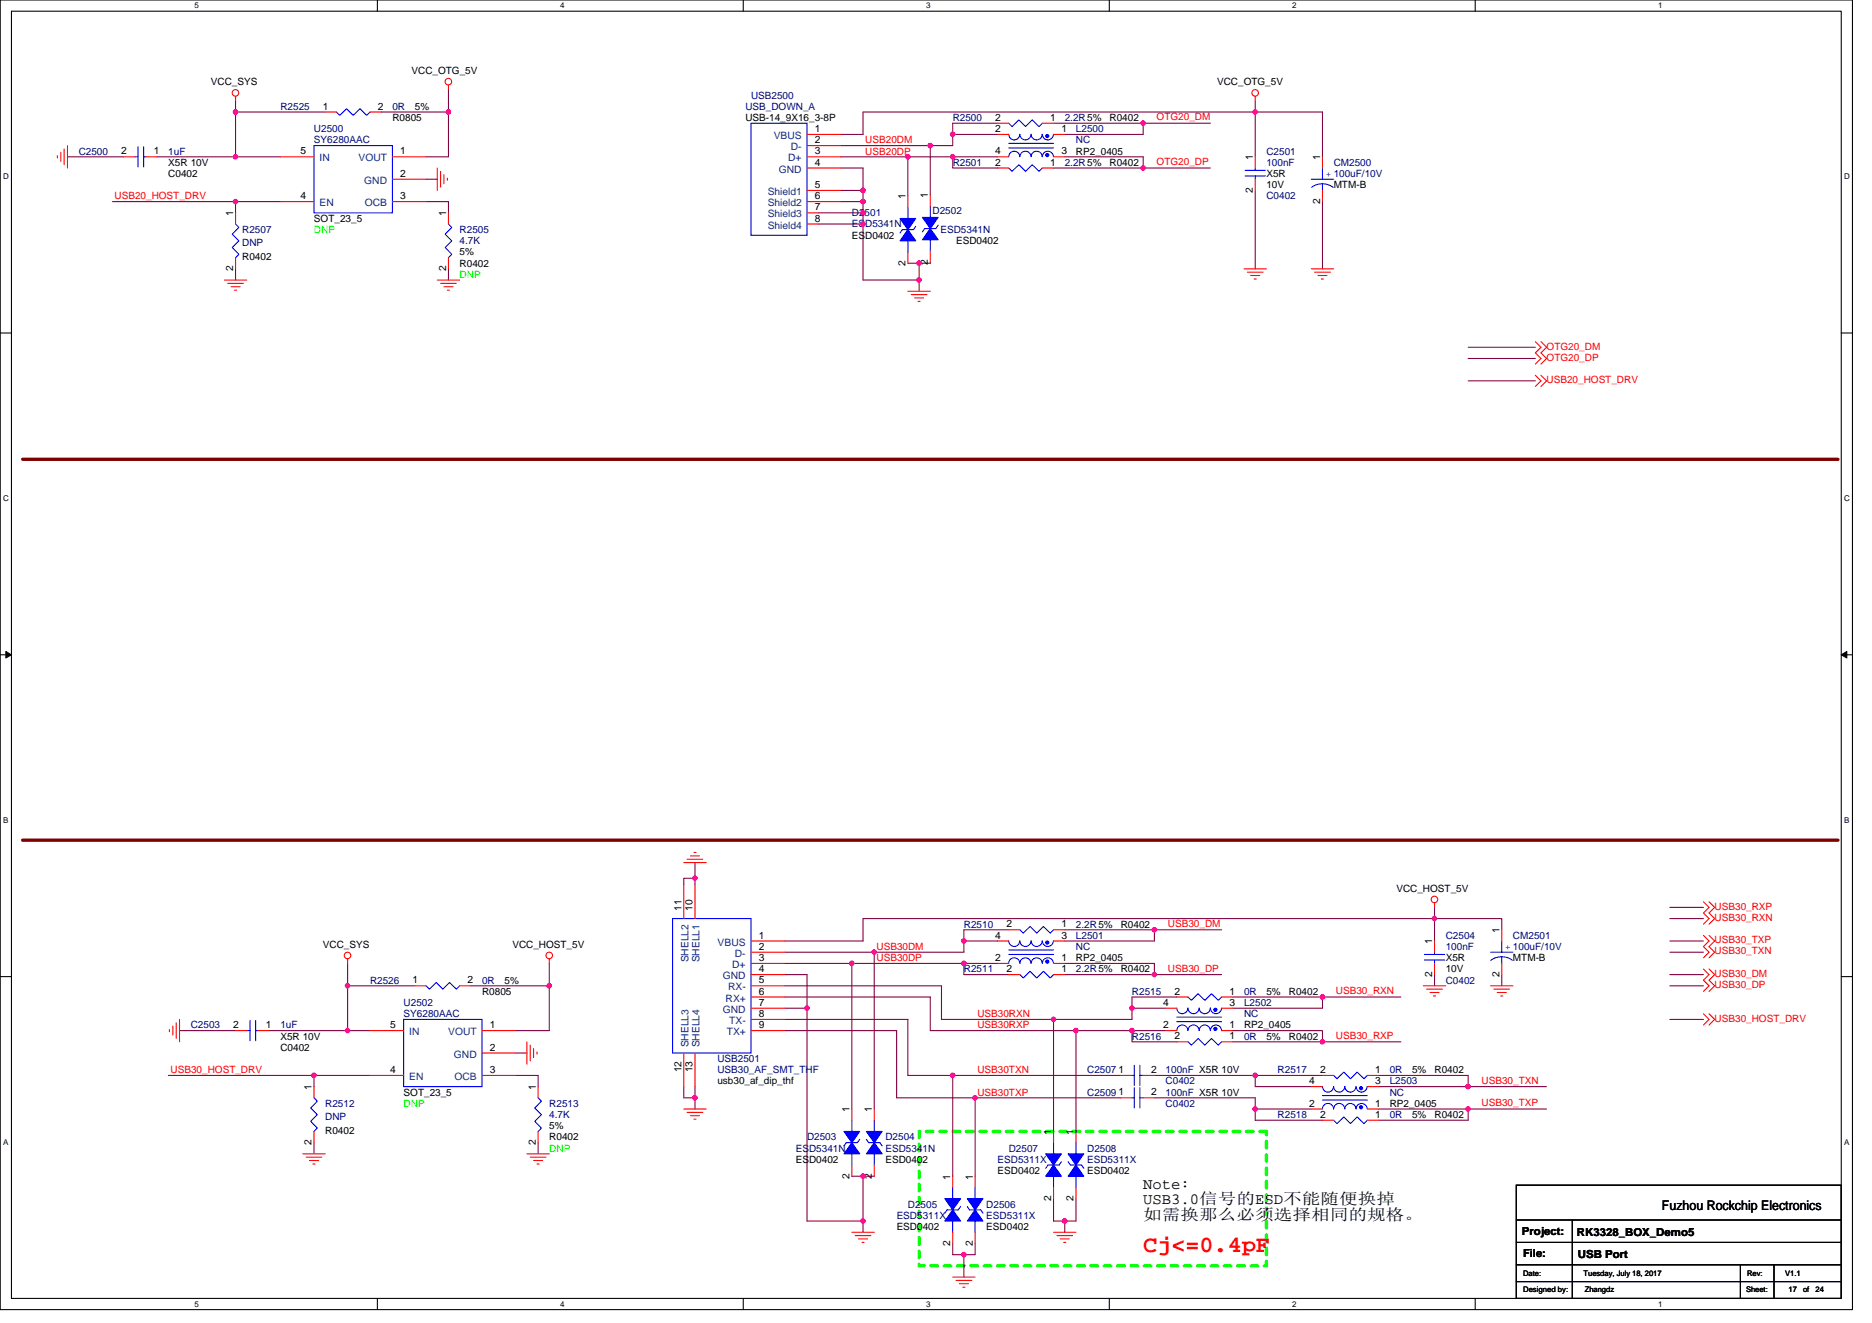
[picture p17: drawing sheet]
<svg xmlns="http://www.w3.org/2000/svg" width="297mm" height="210mm" viewBox="0 0 297 210" stroke-linecap="round" stroke-linejoin="round" font-family="sans-serif">
<defs><g id="words">
<text font-size="3.7" fill="#f00" x="181.4" y="198.7">Cj&lt;=0.4pF</text>
<g font-size="2.5">
<text x="181.4" y="188.7">Note:</text>
<text x="181.4" y="191.1">USB3.0信号的ESD不能随便换掉</text>
<text x="181.4" y="193.6">如需换那么必须选择相同的规格。</text>
</g>
<text font-size="2.1" x="263.7" y="192">Fuzhou Rockchip Electronics</text>
<g font-size="1.8">
<text x="241.5" y="196">Project:</text>
<text x="250.2" y="196.2">RK3328_BOX_Demo5</text>
<text x="241.7" y="199.5">File:</text>
<text x="250.4" y="199.7">USB Port</text>
</g>
<g font-size="1.6">
<text x="65.3" y="11.7">VCC_OTG_5V</text>
<text x="33.5" y="13.5">VCC_SYS</text>
<text x="51.2" y="17.4">1</text>
<text x="60" y="17.4">2</text>
<text x="65.8" y="17.4">5%</text>
<text x="193.1" y="13.5">VCC_OTG_5V</text>
<text x="62.3" y="19.2">R0805</text>
<text x="118.3" y="19.2">USB-14_9X16_3-8P</text>
<text x="129.3" y="22.7">2</text>
<text x="129.3" y="21">1</text>
<text x="157.9" y="21">2</text>
<text x="157.9" y="19.2">2</text>
<text x="166.6" y="19.2">1</text>
<text x="168.4" y="21">1</text>
<text x="176.1" y="19.2">R0402</text>
<text x="19.2" y="24.5">2</text>
<text x="24.4" y="24.5">1</text>
<text x="26.7" y="28.1">C0402</text>
<text x="26.7" y="26.3">X5R 10V</text>
<text x="47.7" y="24.5">5</text>
<text x="63.5" y="28.1">2</text>
<text x="63.5" y="24.5">1</text>
<text x="129.3" y="26.3">4</text>
<text x="129.3" y="24.5">3</text>
<text x="129.3" y="29.8">5</text>
<text x="157.9" y="26.3">2</text>
<text x="157.9" y="24.5">4</text>
<text x="166.6" y="26.3">1</text>
<text x="168.4" y="24.5">3</text>
<text x="170.7" y="24.5">RP2_0405</text>
<text x="176.1" y="26.3">R0402</text>
<text x="198.8" y="25.4" transform="rotate(-90 198.8 25.4)">1</text>
<text x="201" y="28.1">X5R</text>
<text x="201" y="29.9">10V</text>
<text x="209.5" y="25.4" transform="rotate(-90 209.5 25.4)">1</text>
<text x="211.6" y="29.9">MTM-B</text>
<text x="37" y="34.3" transform="rotate(-90 37 34.3)">1</text>
<text x="47.7" y="31.6">4</text>
<text x="49.8" y="35.2">SOT_23_5</text>
<text x="63.5" y="31.6">3</text>
<text x="70.8" y="34.3" transform="rotate(-90 70.8 34.3)">1</text>
<text x="129.3" y="31.6">6</text>
<text x="129.3" y="33.4">7</text>
<text x="129.3" y="35.2">8</text>
<text x="143.7" y="31.6" transform="rotate(-90 143.7 31.6)">1</text>
<text x="147.2" y="31.5" transform="rotate(-90 147.2 31.5)">1</text>
<text x="198.8" y="30.6" transform="rotate(-90 198.8 30.6)">2</text>
<text x="209.5" y="32.4" transform="rotate(-90 209.5 32.4)">2</text>
<text x="38.4" y="41.3">R0402</text>
<text x="72.9" y="40.5">5%</text>
<text x="135.2" y="37.9">ESD0402</text>
<text x="147.2" y="42" transform="rotate(-90 147.2 42)">2</text>
<text x="151.7" y="38.8">ESD0402</text>
<text x="37" y="43.1" transform="rotate(-90 37 43.1)">2</text>
<text x="70.8" y="43.1" transform="rotate(-90 70.8 43.1)">2</text>
<text x="72.9" y="42.3">R0402</text>
<text x="143.7" y="42.2" transform="rotate(-90 143.7 42.2)">2</text>
<text x="221.6" y="141.5">VCC_HOST_5V</text>
<text x="108.1" y="144.5" transform="rotate(-90 108.1 144.5)">11</text>
<text x="109.9" y="144.5" transform="rotate(-90 109.9 144.5)">10</text>
<text x="120.4" y="149">1</text>
<text x="157.9" y="149">4</text>
<text x="159.7" y="147.2">2</text>
<text x="168.4" y="149">3</text>
<text x="168.4" y="147.2">1</text>
<text x="177.8" y="147.2">R0402</text>
<text x="227.2" y="149.9" transform="rotate(-90 227.2 149.9)">1</text>
<text x="237.9" y="148.1" transform="rotate(-90 237.9 148.1)">1</text>
<text x="51.2" y="150.4">VCC_SYS</text>
<text x="81.3" y="150.4">VCC_HOST_5V</text>
<text x="120.4" y="150.7">2</text>
<text x="120.4" y="154.3">4</text>
<text x="120.4" y="152.5">3</text>
<text x="157.9" y="152.5">2</text>
<text x="159.7" y="154.3">2</text>
<text x="168.4" y="152.5">1</text>
<text x="168.4" y="154.3">1</text>
<text x="170.7" y="152.5">RP2_0405</text>
<text x="177.8" y="154.3">R0402</text>
<text x="227.2" y="155.1" transform="rotate(-90 227.2 155.1)">2</text>
<text x="229.4" y="152.5">X5R</text>
<text x="229.4" y="154.3">10V</text>
<text x="237.9" y="155.1" transform="rotate(-90 237.9 155.1)">2</text>
<text x="240.1" y="152.5">MTM-B</text>
<text x="65.5" y="156.1">1</text>
<text x="74.2" y="156.1">2</text>
<text x="76.5" y="157.9">R0805</text>
<text x="80" y="156.1">5%</text>
<text x="120.4" y="161.4">8</text>
<text x="120.4" y="159.6">7</text>
<text x="120.4" y="156.1">5</text>
<text x="120.4" y="157.9">6</text>
<text x="184.6" y="159.6">4</text>
<text x="186.4" y="157.9">2</text>
<text x="195.1" y="157.9">1</text>
<text x="195.1" y="159.6">3</text>
<text x="201" y="157.9">5%</text>
<text x="204.5" y="157.9">R0402</text>
<text x="37" y="163.2">2</text>
<text x="42.2" y="163.2">1</text>
<text x="44.5" y="166.8">C0402</text>
<text x="44.5" y="165">X5R 10V</text>
<text x="61.9" y="163.2">5</text>
<text x="77.7" y="166.8">2</text>
<text x="77.7" y="163.2">1</text>
<text x="120.4" y="163.2">9</text>
<text x="184.6" y="163.2">2</text>
<text x="186.4" y="165">2</text>
<text x="195.1" y="165">1</text>
<text x="195.1" y="163.2">1</text>
<text x="197.4" y="163.2">RP2_0405</text>
<text x="201" y="165">5%</text>
<text x="204.5" y="165">R0402</text>
<text x="49.4" y="173" transform="rotate(-90 49.4 173)">1</text>
<text x="61.9" y="170.3">4</text>
<text x="64" y="173.9">SOT_23_5</text>
<text x="77.7" y="170.3">3</text>
<text x="85" y="173" transform="rotate(-90 85 173)">1</text>
<text x="108.1" y="170.2" transform="rotate(-90 108.1 170.2)">12</text>
<text x="109.9" y="170.2" transform="rotate(-90 109.9 170.2)">13</text>
<text x="113.8" y="172.1">usb30_af_dip_thf</text>
<text x="177.5" y="170.3">1</text>
<text x="177.5" y="173.9">1</text>
<text x="182.6" y="170.3">2</text>
<text x="182.6" y="173.9">2</text>
<text x="207.7" y="172.1">4</text>
<text x="209.5" y="170.3">2</text>
<text x="218.2" y="170.3">1</text>
<text x="218.2" y="172.1">3</text>
<text x="224.1" y="170.3">5%</text>
<text x="227.6" y="170.3">R0402</text>
<text x="51.6" y="179.9">R0402</text>
<text x="87.2" y="179.2">5%</text>
<text x="134.8" y="176.6" transform="rotate(-90 134.8 176.6)">1</text>
<text x="138.3" y="176.6" transform="rotate(-90 138.3 176.6)">1</text>
<text x="207.7" y="175.6">2</text>
<text x="209.5" y="177.4">2</text>
<text x="218.2" y="177.4">1</text>
<text x="218.2" y="175.6">1</text>
<text x="220.5" y="175.7">RP2_0405</text>
<text x="224.1" y="177.4">5%</text>
<text x="227.6" y="177.4">R0402</text>
<text x="49.4" y="181.7" transform="rotate(-90 49.4 181.7)">2</text>
<text x="85" y="181.7" transform="rotate(-90 85 181.7)">2</text>
<text x="87.2" y="181">R0402</text>
<text x="126.3" y="184.6">ESD0402</text>
<text x="140.5" y="184.6">ESD0402</text>
<text x="166.8" y="180.1" transform="rotate(-90 166.8 180.1)">1</text>
<text x="170.3" y="180.1" transform="rotate(-90 170.3 180.1)">1</text>
<text x="134.8" y="187.1" transform="rotate(-90 134.8 187.1)">2</text>
<text x="138.3" y="187.1" transform="rotate(-90 138.3 187.1)">2</text>
<text x="150.8" y="187.2" transform="rotate(-90 150.8 187.2)">1</text>
<text x="154.3" y="187.2" transform="rotate(-90 154.3 187.2)">1</text>
<text x="158.3" y="186.3">ESD0402</text>
<text x="166.8" y="190.6" transform="rotate(-90 166.8 190.6)">2</text>
<text x="170.3" y="190.6" transform="rotate(-90 170.3 190.6)">2</text>
<text x="172.5" y="186.3">ESD0402</text>
<text x="142.3" y="195.2">ESD0402</text>
<text x="150.8" y="197.7" transform="rotate(-90 150.8 197.7)">2</text>
<text x="154.3" y="197.7" transform="rotate(-90 154.3 197.7)">2</text>
<text x="156.5" y="195.2">ESD0402</text>
</g>
<g font-size="1.6" fill="#000080">
<text x="44.5" y="17.4">R2525</text>
<text x="62.3" y="17.4">0R</text>
<text x="118.3" y="17.4">USB_DOWN_A</text>
<text x="119.2" y="15.6">USB2500</text>
<text x="49.8" y="21">U2500</text>
<text x="49.8" y="22.8">SY6280AAC</text>
<text x="151.2" y="19.2">R2500</text>
<text x="168.9" y="19.2">2.2R5%</text>
<text x="170.7" y="21">L2500</text>
<text x="170.7" y="22.8">NC</text>
<text x="12.5" y="24.5">C2500</text>
<text x="26.7" y="24.5">1uF</text>
<text x="151.2" y="26.3">R2501</text>
<text x="168.9" y="26.3">2.2R5%</text>
<text x="201" y="24.5">C2501</text>
<text x="201" y="26.3">100nF</text>
<text x="211.6" y="26.3">CM2500</text>
<text x="135.2" y="34.3">D2501</text>
<text x="148" y="34">D2502</text>
<text x="201" y="31.6">C0402</text>
<text x="38.4" y="37">R2507</text>
<text x="38.4" y="39.1">DNP</text>
<text x="72.9" y="37">R2505</text>
<text x="72.9" y="38.8">4.7K</text>
<text x="135.2" y="36.1">ESD5341N</text>
<text x="149.2" y="37">ESD5341N</text>
<text x="152.9" y="147.2">R2510</text>
<text x="170.7" y="147.2">2.2R5%</text>
<text x="170.7" y="149">L2501</text>
<text x="229.4" y="149">C2504</text>
<text x="240.1" y="149">CM2501</text>
<text x="152.9" y="154.3">R2511</text>
<text x="170.7" y="154.3">2.2R5%</text>
<text x="170.7" y="150.8">NC</text>
<text x="229.4" y="150.8">100nF</text>
<text x="58.7" y="156.1">R2526</text>
<text x="64" y="159.7">U2502</text>
<text x="64" y="161.4">SY6280AAC</text>
<text x="76.5" y="156.1">0R</text>
<text x="179.6" y="157.9">R2515</text>
<text x="197.4" y="157.9">0R</text>
<text x="197.4" y="159.7">L2502</text>
<text x="197.4" y="161.4">NC</text>
<text x="229.4" y="156.1">C0402</text>
<text x="30.3" y="163.2">C2503</text>
<text x="44.5" y="163.2">1uF</text>
<text x="179.6" y="165">R2516</text>
<text x="197.4" y="165">0R</text>
<text x="113.8" y="168.6">USB2501</text>
<text x="113.8" y="170.3">USB30_AF_SMT_THF</text>
<text x="172.5" y="170.3">C2507</text>
<text x="172.5" y="173.9">C2509</text>
<text x="184.9" y="170.3">100nF X5R 10V</text>
<text x="184.9" y="173.9">100nF X5R 10V</text>
<text x="185" y="172.1">C0402</text>
<text x="202.7" y="170.3">R2517</text>
<text x="220.5" y="170.3">0R</text>
<text x="220.5" y="172.1">L2503</text>
<text x="220.5" y="173.9">NC</text>
<text x="51.6" y="175.7">R2512</text>
<text x="51.6" y="177.8">DNP</text>
<text x="87.2" y="175.7">R2513</text>
<text x="87.2" y="177.4">4.7K</text>
<text x="185" y="175.7">C0402</text>
<text x="202.7" y="177.4">R2518</text>
<text x="220.5" y="177.4">0R</text>
<text x="126.3" y="182.8">ESD5341N</text>
<text x="128.1" y="181">D2503</text>
<text x="140.5" y="181">D2504</text>
<text x="140.5" y="182.8">ESD5341N</text>
<text x="158.3" y="184.6">ESD5311X</text>
<text x="160.1" y="182.8">D2507</text>
<text x="172.5" y="182.8">D2508</text>
<text x="172.5" y="184.6">ESD5311X</text>
<text x="144.1" y="191.7">D2505</text>
<text x="156.5" y="191.7">D2506</text>
<text x="142.3" y="193.4">ESD5311X</text>
<text x="156.5" y="193.4">ESD5311X</text>
</g>
<g font-size="1.6" fill="#004080">
<text x="122.8" y="22.1">VBUS</text>
<text x="125.5" y="23.8">D-</text>
<text x="50.7" y="25.6">IN</text>
<text x="56.9" y="25.6">VOUT</text>
<text x="57.8" y="29.2">GND</text>
<text x="123.6" y="27.4">GND</text>
<text x="125.1" y="25.6">D+</text>
<text x="50.7" y="32.7">EN</text>
<text x="57.9" y="32.7">OCB</text>
<text x="121.8" y="30.9">Shield1</text>
<text x="121.8" y="32.7">Shield2</text>
<text x="121.8" y="34.5">Shield3</text>
<text x="121.8" y="36.3">Shield4</text>
<text x="109.2" y="152.8" transform="rotate(-90 109.2 152.8)">SHELL2</text>
<text x="111" y="152.8" transform="rotate(-90 111 152.8)">SHELL1</text>
<text x="113.9" y="150.1">VBUS</text>
<text x="114.7" y="155.4">GND</text>
<text x="116.2" y="153.6">D+</text>
<text x="116.6" y="151.8">D-</text>
<text x="114.7" y="160.7">GND</text>
<text x="115.1" y="159">RX+</text>
<text x="115.5" y="157.2">RX-</text>
<text x="64.9" y="164.3">IN</text>
<text x="71.1" y="164.3">VOUT</text>
<text x="72" y="167.9">GND</text>
<text x="109.2" y="166.2" transform="rotate(-90 109.2 166.2)">SHELL3</text>
<text x="111" y="166.2" transform="rotate(-90 111 166.2)">SHELL4</text>
<text x="115.3" y="164.3">TX+</text>
<text x="115.7" y="162.5">TX-</text>
<text x="64.9" y="171.4">EN</text>
<text x="72.1" y="171.4">OCB</text>
</g>
<g font-size="1.6" fill="#f00">
<text x="137.3" y="22.8">USB20DM</text>
<text x="183.5" y="19.1">OTG20_DM</text>
<text x="137.3" y="24.5">USB20DP</text>
<text x="183.5" y="26.2">OTG20_DP</text>
<text x="18.2" y="31.5">USB20_HOST_DRV</text>
<text x="245.4" y="57.3">OTG20_DP</text>
<text x="245.4" y="55.5">OTG20_DM</text>
<text x="245.4" y="60.8">USB20_HOST_DRV</text>
<text x="185.3" y="147.1">USB30_DM</text>
<text x="272.1" y="149.7">USB30_TXP</text>
<text x="272.1" y="144.4">USB30_RXP</text>
<text x="272.1" y="146.2">USB30_RXN</text>
<text x="139.1" y="152.5">USB30DP</text>
<text x="139.1" y="150.8">USB30DM</text>
<text x="185.3" y="154.2">USB30_DP</text>
<text x="272.1" y="155">USB30_DM</text>
<text x="272.1" y="151.5">USB30_TXN</text>
<text x="155.1" y="161.4">USB30RXN</text>
<text x="212" y="157.8">USB30_RXN</text>
<text x="272.1" y="156.8">USB30_DP</text>
<text x="155.1" y="163.2">USB30RXP</text>
<text x="212" y="164.9">USB30_RXP</text>
<text x="272.1" y="162.2">USB30_HOST_DRV</text>
<text x="27.1" y="170.2">USB30_HOST_DRV</text>
<text x="155.1" y="173.9">USB30TXP</text>
<text x="155.1" y="170.3">USB30TXN</text>
<text x="235.1" y="172">USB30_TXN</text>
<text x="235.1" y="175.6">USB30_TXP</text>
</g>
<g font-size="1.6" fill="#00f">
<text x="210.4" y="28.1">+ 100uF/10V</text>
<text x="238.8" y="150.8">+ 100uF/10V</text>
</g>
<g font-size="1.6" fill="#0f0">
<text x="49.8" y="37">DNP</text>
<text x="72.9" y="44.1">DNP</text>
<text x="64" y="175.7">DNP</text>
<text x="87.2" y="182.8">DNP</text>
</g>
<g font-size="1.3">
<text x="30.8" y="1.3">5</text>
<text x="88.9" y="1.3">4</text>
<text x="147" y="1.3">3</text>
<text x="205" y="1.3">2</text>
<text x="263.1" y="1.3">1</text>
<text x=".5" y="28.4">D</text>
<text x="292.6" y="28.4">D</text>
<text x=".5" y="79.5">C</text>
<text x="292.6" y="79.5">C</text>
<text x=".5" y="130.6">B</text>
<text x="292.6" y="130.6">B</text>
<text x=".5" y="181.7">A</text>
<text x="292.6" y="181.7">A</text>
<text x="30.8" y="207.4">5</text>
<text x="88.9" y="207.4">4</text>
<text x="147" y="207.4">3</text>
<text x="205" y="207.4">2</text>
<text x="263.1" y="207.4">1</text>
</g>
<g font-size="1.2">
<text x="241.7" y="202.6">Date:</text>
<text x="251.3" y="202.6">Tuesday, July 18, 2017</text>
<text x="277.2" y="202.6">Rev:</text>
<text x="283.3" y="202.6">V1.1</text>
<text x="241.7" y="205.1">Designed by:</text>
<text x="251.5" y="205.1">Zhangdz</text>
<text x="277" y="205.1">Sheet:</text>
<text x="283.8" y="205.1">17</text>
<text x="286.1" y="205.1">of</text>
<text x="288.1" y="205.1">24</text>
</g>
</g></defs>
<path d="M0 0h293.9v207.9h-293.9zM1.8 1.8h290.4v204.3h-290.4z" fill="none" stroke="#000" stroke-width=".17"/>
<g fill="#fff">
<path d="M30.8 .2h.7v1.4h-.7z"/>
<path d="M30.8 206.3h.7v1.4h-.7z"/>
</g>
<path d="M59.9 0v1.8M59.9 206.1v1.8" fill="none" stroke="#000" stroke-width=".17"/>
<g fill="#fff">
<path d="M88.9 .2h.7v1.4h-.7z"/>
<path d="M88.9 206.3h.7v1.4h-.7z"/>
</g>
<path d="M117.9 0v1.8M117.9 206.1v1.8" fill="none" stroke="#000" stroke-width=".17"/>
<g fill="#fff">
<path d="M147 .2h.7v1.4h-.7z"/>
<path d="M147 206.3h.7v1.4h-.7z"/>
</g>
<path d="M176 0v1.8M176 206.1v1.8" fill="none" stroke="#000" stroke-width=".17"/>
<g fill="#fff">
<path d="M205 .2h.7v1.4h-.7z"/>
<path d="M205 206.3h.7v1.4h-.7z"/>
</g>
<path d="M234.1 0v1.8M234.1 206.1v1.8" fill="none" stroke="#000" stroke-width=".17"/>
<g fill="#fff">
<path d="M263.1 .2h.7v1.4h-.7z"/>
<path d="M263.1 206.3h.7v1.4h-.7z"/>
<path d="M.5 27.3h.9v1.4h-.9z"/>
<path d="M292.6 27.3h.9v1.4h-.9z"/>
<path d="M.5 78.4h.9v1.4h-.9z"/>
<path d="M292.6 78.4h.9v1.4h-.9z"/>
</g>
<path d="M0 52.9h1.8M292.2 52.9h1.7" fill="none" stroke="#000" stroke-width=".17"/>
<g fill="#fff">
<path d="M.5 129.5h.8v1.4h-.8z"/>
<path d="M292.6 129.5h.9v1.4h-.9z"/>
</g>
<path d="M0 103.9h1.8M292.2 103.9h1.7" fill="none" stroke="#000" stroke-width=".17"/>
<path d="M.9 103.4l.9 .5-.9 .5zM292.2 103.9l.8-.5v1z" fill="#000" stroke="#000" stroke-width=".16"/>
<g fill="#fff">
<path d="M.5 180.5h.8v1.4h-.8z"/>
<path d="M292.6 180.5h.9v1.4h-.9z"/>
</g>
<path d="M0 155h1.8M292.2 155h1.7M240.6 193.6h51.6M240.6 197.2h51.6M240.6 188.1h51.6v18h-51.6zM249.5 193.6v12.5M240.6 200.7h51.6M240.6 203.4h51.6M276.2 200.7v5.4M281.5 200.7v5.4" fill="none" stroke="#000" stroke-width=".17"/>
<path d="M3.6 72.9h288M3.6 133.3h288" fill="none" stroke="#800000" stroke-width=".53"/>
<path d="M145.8 179.6h55.2v21.3h-55.2z" fill="none" stroke="#0f0" stroke-width=".53" stroke-dasharray="1.1 1.1"/>
<g fill="none" stroke="#800040" stroke-width=".17">
<path d="M37.4 16v1.8M37.4 17.8v7.1M37.4 17.8h14.2M60.5 17.8h10.7M71.2 17.8v7.1h-3.6M71.2 14.2v3.6M158.3 19.6h-7.1v1.7M167.2 19.6h14.2M181.4 19.6h10.7M181.4 19.6v1.7h-12.5M199.2 17.8h-62.3v3.5h-3.5M199.2 16v1.8"/>
<path d="M199.2 17.8h10.6v7.1M199.2 17.8v7.1M10.7 24.9h8.9M17.8 32h19.6M24.9 24.9h12.5M37.4 32v1.8M37.4 32h7.1M37.4 24.9h7.1M67.6 28.4h1.8M67.6 32h3.6v1.8M129.8 35.6h7.1v8.9l8.9-.1M129.8 33.8h7.1"/>
<path d="M133.4 26.7h3.5v3.5M133.4 30.2h3.5M133.4 32h3.5M133.4 24.9h10.7M133.4 23.1h14.2M136.9 30.2v1.8M136.9 32v1.8M136.9 33.8v1.8M144.1 24.9v6.2M144.1 24.9h7.1M147.6 23.1v7.8M151.2 21.3v1.8h-3.6"/>
<path d="M151.2 24.9v1.8h7.1M151.2 24.9h7.1M151.2 21.3h7.1M167.2 26.7h14.2M168.9 24.9h12.5v1.8M181.4 26.7h10.7M199.2 30.2v12.5M209.8 32v10.7M37.4 42.7v1.7M71.2 42.7v1.7M144.1 41.8h1.7M145.8 44.4v1.8"/>
<path d="M145.8 41.8v2.7M147.6 41.6v.2h-1.8M233 55.1h10.6M233 56.9h10.6M233 60.5h10.6M110.3 139.4h-1.8v1.1M110.3 136.9v2.5M110.3 139.4v1.1M55.2 156.5h10.6M55.2 156.5v7.1M55.2 152.9v3.6M74.7 156.5h12.5"/>
<path d="M87.2 156.5v7.1h-5.4M87.2 152.9v3.6M124.5 156.5h24.9v5.3h17.8M124.5 158.2h23.1v5.4h23.1M124.5 151.1h14.2M124.5 154.7h3.6v5.3M124.5 152.9h10.7M135.2 152.9h17.7M135.2 152.9v23.1M138.7 151.1v24.9M152.9 149.4h5.4M152.9 152.9h5.4"/>
<path d="M152.9 152.9v1.8h7.2M152.9 149.4v1.7h-14.2M160.1 147.6h-7.2v1.8M168.9 147.6h14.3M168.9 154.7h14.3M168.9 152.9h14.3v1.8M183.2 154.7h10.6M183.2 147.6h10.6M183.2 147.6v1.8h-14.3M186.7 158.2h-7.1v1.8M195.6 158.2h14.2M209.8 158.2h12.5"/>
<path d="M209.8 158.2v1.8h-14.2M227.6 145.8h-90.7v3.6h-12.4M227.6 144v1.8M227.6 145.8h10.7v1.8M227.6 145.8v3.6M227.6 154.7v1.8M238.3 154.7v1.8M265 154.7h5.3M265 156.5h5.3M265 145.8h5.3M265 144h5.3M265 151.1h5.3"/>
<path d="M265 149.4h5.3M26.7 170.7h23.1M28.5 163.6h8.9M42.7 163.6h12.5M49.8 170.7h8.9M49.8 170.7v1.8M55.2 163.6h3.5M81.8 170.7h3.6v1.8M81.8 167.1h1.8M108.5 172.5v1.7h1.8M110.3 172.5v1.7M110.3 174.2v1.8"/>
<path d="M124.5 161.8h19.6v8.9h7.1M124.5 163.6h17.8v10.6h12.4M124.5 160h3.6M128.1 160v33.8h8.8M151.2 170.7v16M151.2 170.7h26.6M154.7 174.2v12.5M154.7 174.2h23.1M167.2 161.8v17.8M170.7 163.6v16M170.7 163.6h8.9M179.6 163.6v1.8h7.1"/>
<path d="M179.6 160h5.4M179.6 163.6h5.4M179.6 160v1.8h-12.4M183.2 174.2h16v1.8M183.2 170.7h16M195.6 165.4h14.2M195.6 163.6h14.2v1.8M199.2 170.7h10.6M199.2 176v1.8h10.6M199.2 170.7v1.8h8.9M199.2 176h8.9M209.8 165.4h12.5"/>
<path d="M218.7 170.7h14.3v1.8M218.7 176h14.3M218.7 172.5h14.3M233 172.5h12.4M233 176h12.4M233 176v1.8h-14.3M265 161.8h5.3M49.8 181.4v1.7M85.4 181.4v1.7M135.2 186.7h1.7M136.9 186.7h1.8M136.9 193.8v1.8"/>
<path d="M136.9 186.7v7.1M151.2 197.4v1.7h1.7M152.9 199.1v3.6M154.7 197.4v1.7h-1.8M167.2 190.2v3.6h1.7M168.9 193.8v1.8M170.7 190.2v3.6h-1.8"/>
</g>
<g fill="#f0f" stroke="#f0f" stroke-width=".17">
<circle cx="136.9" cy="30.2" r=".35"/>
<circle cx="199.2" cy="17.8" r=".35"/>
<circle cx="145.8" cy="41.8" r=".35"/>
<circle cx="145.8" cy="44.4" r=".35"/>
<circle cx="71.1" cy="17.8" r=".35"/>
<circle cx="37.4" cy="32" r=".35"/>
<circle cx="49.8" cy="170.7" r=".35"/>
<circle cx="128" cy="160" r=".35"/>
<circle cx="227.6" cy="145.8" r=".35"/>
<circle cx="136.9" cy="193.8" r=".35"/>
<circle cx="37.4" cy="24.9" r=".35"/>
<circle cx="37.4" cy="17.8" r=".35"/>
<circle cx="55.1" cy="156.5" r=".35"/>
<circle cx="55.1" cy="163.6" r=".35"/>
<circle cx="87.1" cy="156.5" r=".35"/>
<circle cx="151.2" cy="21.3" r=".35"/>
<circle cx="181.4" cy="19.5" r=".35"/>
<circle cx="181.4" cy="26.7" r=".35"/>
<circle cx="152.9" cy="149.3" r=".35"/>
<circle cx="183.2" cy="147.6" r=".35"/>
<circle cx="183.2" cy="154.7" r=".35"/>
<circle cx="136.9" cy="32" r=".35"/>
<circle cx="152.9" cy="152.9" r=".35"/>
<circle cx="135.2" cy="152.9" r=".35"/>
<circle cx="138.7" cy="151.1" r=".35"/>
<circle cx="147.6" cy="23.1" r=".35"/>
<circle cx="170.7" cy="163.6" r=".35"/>
<circle cx="151.2" cy="170.7" r=".35"/>
<circle cx="154.7" cy="174.2" r=".35"/>
<circle cx="167.2" cy="161.8" r=".35"/>
<circle cx="199.2" cy="170.7" r=".35"/>
<circle cx="179.6" cy="163.6" r=".35"/>
<circle cx="209.8" cy="158.2" r=".35"/>
<circle cx="209.8" cy="165.3" r=".35"/>
<circle cx="179.6" cy="160" r=".35"/>
<circle cx="199.2" cy="176" r=".35"/>
<circle cx="232.9" cy="176" r=".35"/>
<circle cx="232.9" cy="172.5" r=".35"/>
<circle cx="110.3" cy="139.4" r=".35"/>
<circle cx="110.3" cy="174.2" r=".35"/>
<circle cx="144" cy="24.9" r=".35"/>
<circle cx="151.2" cy="24.9" r=".35"/>
<circle cx="136.9" cy="186.7" r=".35"/>
<circle cx="168.9" cy="193.8" r=".35"/>
<circle cx="152.9" cy="199.1" r=".35"/>
<circle cx="136.9" cy="33.8" r=".35"/>
<circle cx="136.9" cy="35.5" r=".35"/>
</g>
<g fill="none" stroke="#f00" stroke-width=".17">
<path d="M37.4 15.3v.7M51.6 17.8h1.8M58.7 17.8h1.8M71.2 13.5v.7M158.3 19.6h1.8M165.4 19.6h1.8M199.2 15.3v.7M9.1 24.7v.4M9.6 24.2v1.4M10.2 23.6v2.5M10.7 23.1v3.6M19.6 24.9h1.8"/>
<path d="M23.2 24.9h1.7M37.4 33.8v1.8M44.5 32h5.3M44.5 24.9h5.3M62.3 32h5.3M62.3 28.4h5.3M62.3 24.9h5.3M69.4 26.7v3.5M69.9 27.2v2.5M70.4 27.7v1.5M71 28.3v.3M71.2 33.8v1.8"/>
<path d="M128.1 21.3h5.3M128.1 23.1h5.3M128.1 24.9h5.3M128.1 26.7h5.3M128.1 30.2h5.3M128.1 32h5.3M128.1 33.8h1.7M128.1 35.6h1.7M144.1 31.1v1.8M147.6 30.9v1.8M147.6 39.8v1.8M158.3 26.7h1.8"/>
<path d="M158.3 21.3h1.8M158.3 24.9h1.8M165.4 26.7h1.8M167.2 21.3h1.7M167.2 24.9h1.7M199.2 24.9v1.8M199.2 28.4v1.8M209.8 24.9v1.8M209.8 30.2v1.8M35.6 44.4h3.6M36.1 45h2.5M36.7 45.5h1.4"/>
<path d="M37.2 46.1h.3M37.4 40.9v1.8M69.4 44.4h3.5M69.9 45h2.5M70.4 45.5h1.5M71 46.1h.3M71.2 40.9v1.8M144.1 46.2h3.5M144.1 40v1.8M144.6 46.8h2.5M145.1 47.3h1.5M145.7 47.8h.3"/>
<path d="M197.4 42.7h3.6M197.9 43.2h2.5M198.5 43.7h1.4M199 44.3h.3M208.1 42.7h3.5M208.6 43.2h2.5M209.1 43.7h1.5M209.7 44.3h.3M243.6 54.2l.9 .9-.9 .9 .9 .9-.9 .9M243.6 59.6l.9 .9-.9 .8M244.5 54.2l.9 .9-.9 .9 .9 .9-.9 .9M244.5 59.6l.9 .9-.9 .8"/>
<path d="M108.5 136.9h3.6M109 136.4h2.5M109.6 135.8h1.4M110.1 135.3h.3M55.2 152.2v.7M65.8 156.5h1.8M72.9 156.5h1.8M87.2 152.2v.7M108.5 140.5v5.3M110.3 140.5v5.3M119.2 149.4h5.3M119.2 151.1h5.3"/>
<path d="M119.2 152.9h5.3M119.2 154.7h5.3M119.2 156.5h5.3M119.2 158.2h5.3M158.3 152.9h1.8M158.3 149.4h1.8M160.1 154.7h1.7M160.1 147.6h1.7M167.2 152.9h1.7M167.2 149.4h1.7M167.2 154.7h1.7M167.2 147.6h1.7"/>
<path d="M186.7 158.2h1.8M193.8 158.2h1.8M225.8 156.5h3.6M226.4 157h2.5M226.9 157.5h1.4M227.5 158.1h.3M227.6 143.3v.7M227.6 149.4v1.7M227.6 152.9v1.8M236.5 156.5h3.6M237 157h2.5M237.6 157.5h1.4"/>
<path d="M238.1 158.1h.4M238.3 147.6v1.8M238.3 152.9v1.8M270.3 153.8l.9 .9-.9 .9 .9 .9-.9 .9M270.3 148.5l.9 .9-.9 .8 .9 .9-.9 .9M270.3 143.1l.9 .9-.9 .9 .9 .9-.9 .9M271.2 153.8l.9 .9-.9 .9 .9 .9-.9 .9M271.2 148.5l.9 .9-.9 .8 .9 .9-.9 .9M271.2 143.1l.9 .9-.9 .9 .9 .9-.9 .9M26.9 163.4v.3M27.4 162.9v1.4M28 162.3v2.5"/>
<path d="M28.5 161.8v3.6M37.4 163.6h1.8M40.9 163.6h1.8M49.8 172.5v1.7M49.8 179.6v1.8M58.7 170.7h5.3M58.7 163.6h5.3M76.5 170.7h5.3M76.5 167.1h5.3M76.5 163.6h5.3M83.6 165.4v3.5M84.1 165.9v2.5"/>
<path d="M84.7 166.4v1.5M85.2 167v.3M85.4 172.5v1.7M85.4 179.6v1.8M108.5 176h3.6M108.5 167.1v5.4M109 176.6h2.5M109.6 177.1h1.4M110.1 177.6h.3M110.3 167.1v5.4M119.2 160h5.3M119.2 161.8h5.3"/>
<path d="M119.2 163.6h5.3M135.2 176v1.8M138.7 176v1.8M167.2 179.6v1.8M170.7 179.6v1.8M177.8 170.7h1.8M177.8 174.2h1.8M181.4 170.7h1.8M181.4 174.2h1.8M185 163.6h1.7M185 160h1.7M186.7 165.4h1.8"/>
<path d="M193.8 165.4h1.8M193.8 163.6h1.8M193.8 160h1.8M208.1 176h1.7M208.1 172.5h1.7M209.8 177.8h1.8M209.8 170.7h1.8M217 177.8h1.7M217 170.7h1.7M217 176h1.7M217 172.5h1.7M270.3 160.9l.9 .9-.9 .9"/>
<path d="M271.2 160.9l.9 .9-.9 .9M48 183.1h3.6M48.6 183.7h2.5M49.1 184.2h1.4M49.7 184.7h.3M83.6 183.1h3.6M84.1 183.7h2.5M84.7 184.2h1.4M85.2 184.7h.4M135.2 195.6h3.5M135.2 184.9v1.8M135.7 196.1h2.5"/>
<path d="M136.2 196.6h1.5M136.8 197.2h.3M138.7 184.9v1.8M151.2 186.7v1.8M151.2 195.6v1.8M154.7 186.7v1.8M154.7 195.6v1.8M167.2 195.6h3.5M167.2 188.5v1.7M167.7 196.1h2.5M168.2 196.6h1.5M168.8 197.2h.3"/>
<path d="M170.7 188.5v1.7M151.2 202.7h3.5M151.7 203.2h2.5M152.2 203.8h1.5M152.8 204.3h.3"/>
<circle cx="37.4" cy="14.7" r=".52"/>
<circle cx="71.1" cy="13" r=".52"/>
<circle cx="199.2" cy="14.7" r=".52"/>
<circle cx="55.1" cy="151.6" r=".52"/>
<circle cx="87.1" cy="151.6" r=".52"/>
<circle cx="227.6" cy="142.8" r=".52"/>
</g>
<g fill="none" stroke="#00f" stroke-width=".17">
<path d="M53.4 17.8l.5 .5 1.1-1 1 1 1.1-1 1.1 1 .5-.5M119.2 19.6h8.9v17.7h-8.9zM160.1 19.6l.5 .5 1.1-1.1 1 1.1 1.1-1.1 1.1 1.1 .5-.5M21.4 24.9h.5M21.9 23.3v3.2M22.8 23.3v3.2M22.8 24.9h.4M37.4 35.6l.5 .5-1.1 1.1 1.1 1-1.1 1.1 1.1 1.1-.5 .5M49.8 23.1h12.5v10.7h-12.5zM71.2 35.6l.5 .5-1.1 1.1 1.1 1-1.1 1.1 1.1 1.1-.5 .5M144.1 32.9v1.8M144.1 38.2v1.8"/>
<path d="M145.3 35.9l-.4 .5h-1.7l-.4 .6M147.6 32.7v1.8M147.6 38.1v1.7M148.9 35.7l-.4 .6h-1.8l-.3 .5M160.1 26.7l.5 .5 1.1-1.1 1 1.1 1.1-1.1 1.1 1.1 .5-.5M160.1 21.3a.88 .88 0 0 0 .8 .9 .88 .88 0 0 0 .9-.9M160.1 22.8h7.1M160.1 23.5h7.1M161.8 24.9a.88 .88 0 0 0-.9-.9 .88 .88 0 0 0-.8 .9M161.8 24.9a.88 .88 0 0 1 .9-.9 .88 .88 0 0 1 .9 .9M161.8 21.3a.88 .88 0 0 0 .9 .9 .88 .88 0 0 0 .9-.9M163.6 24.9a.89 .89 0 0 1 .9-.9 .89 .89 0 0 1 .9 .9 .88 .88 0 0 1 .9-.9 .88 .88 0 0 1 .8 .9"/>
<path d="M163.6 21.3a.89 .89 0 0 0 .9 .9 .89 .89 0 0 0 .9-.9 .88 .88 0 0 0 .9 .9 .88 .88 0 0 0 .8-.9M197.6 27.9h3.2M197.6 27h3.2M199.2 26.7v.3M199.2 27.9v.5M208.1 28.4h3.5M208.1 29.7a2.86 2.86 0 0 1 3.4 0M209.8 29.2v1M209.8 26.7v1.7M67.6 156.5l.5 .5 1.1-1.1 1.1 1.1 1-1.1 1.1 1.1 .5-.5M106.7 145.8h12.5v21.3h-12.5zM160.1 151.5h7.1"/>
<path d="M160.1 150.8h7.1M160.1 152.9a.88 .88 0 0 1 .8-.9 .88 .88 0 0 1 .9 .9M161.8 149.3a.88 .88 0 0 1-.9 .9 .88 .88 0 0 1-.8-.9M161.8 154.7l.6 .5 1-1 1.1 1 1.1-1 1 1 .6-.5M161.8 147.6l.6 .5 1-1.1 1.1 1.1 1.1-1.1 1 1.1 .6-.5M161.8 152.9a.88 .88 0 0 1 .9-.9 .88 .88 0 0 1 .9 .9M163.6 149.3a.88 .88 0 0 1-.9 .9 .88 .88 0 0 1-.9-.9M163.6 152.9a.89 .89 0 0 1 .9-.9 .89 .89 0 0 1 .9 .9 .88 .88 0 0 1 .9-.9 .88 .88 0 0 1 .9 .9M167.1 149.3a.88 .88 0 0 1-.8 .9 .88 .88 0 0 1-.9-.9 .89 .89 0 0 1-.9 .9 .89 .89 0 0 1-.9-.9M188.5 160a.88 .88 0 0 1-.9 .9 .88 .88 0 0 1-.9-.9M188.5 158.2l.5 .6 1.1-1.1 1.1 1.1 1-1.1 1.1 1.1 .5-.6M190.3 160a.88 .88 0 0 1-.9 .9 .88 .88 0 0 1-.9-.9"/>
<path d="M192 160a.88 .88 0 0 1-.8 .9 .88 .88 0 0 1-.9-.9M193.8 160a.88 .88 0 0 1-.9 .9 .88 .88 0 0 1-.8-.9M226 152.4h3.2M226 151.5h3.2M227.6 151.1v.4M227.6 152.4v.5M236.5 151.1h3.6M236.6 152.4a2.86 2.86 0 0 1 3.4 0M238.3 151.8v1.1M238.3 149.4v1.7M39.2 163.6h.5M39.7 162v3.2"/>
<path d="M40.6 162v3.2M40.6 163.6h.3M49.8 174.2l.6 .6-1.1 1.1 1.1 1-1.1 1.1 1.1 1-.6 .6M64 161.8h12.5v10.7h-12.5zM85.4 174.2l.5 .6-1 1.1 1 1-1 1.1 1 1-.5 .6M135.2 177.8v1.8M138.7 177.8v1.8M179.6 170.7h.4M179.6 174.2h.4M180 169.1v3.2M180 172.6v3.3M180.9 169.1v3.2"/>
<path d="M180.9 170.7h.5M180.9 172.6v3.3M180.9 174.2h.5M186.7 161.4h7.1M186.7 163.6a.89 .89 0 0 1 .9-.9 .89 .89 0 0 1 .9 .9 .88 .88 0 0 1 .9-.9 .88 .88 0 0 1 .9 .9M186.7 162.2h7.1M188.5 165.4l.5 .5 1.1-1.1 1.1 1.1 1-1.1 1.1 1.1 .5-.5M190.3 163.6a.88 .88 0 0 1 .9-.9 .88 .88 0 0 1 .8 .9M192.1 163.6a.88 .88 0 0 1 .8-.9 .88 .88 0 0 1 .9 .9M209.8 173.9h7.2M209.8 176a.88 .88 0 0 1 .9-.9 .88 .88 0 0 1 .9 .9M209.8 174.6h7.2"/>
<path d="M211.6 172.4a.88 .88 0 0 1-.9 .9 .88 .88 0 0 1-.9-.9M211.6 177.8l.5 .5 1.1-1 1.1 1 1-1 1.1 1 .6-.5M211.6 170.7l.5 .5 1.1-1 1.1 1 1-1 1.1 1 .6-.5M211.6 176a.88 .88 0 0 1 .9-.9 .88 .88 0 0 1 .9 .9M213.4 172.4a.88 .88 0 0 1-.9 .9 .88 .88 0 0 1-.9-.9M213.4 176a.89 .89 0 0 1 .9-.9 .89 .89 0 0 1 .9 .9 .88 .88 0 0 1 .9-.9 .88 .88 0 0 1 .8 .9M216.9 172.4a.88 .88 0 0 1-.8 .9 .88 .88 0 0 1-.9-.9 .89 .89 0 0 1-.9 .9 .89 .89 0 0 1-.9-.9M135.2 183.1v1.8M136.4 180.8l-.3 .6h-1.8l-.4 .5M137.5 180.8l.3 .6h1.8l.4 .5M138.7 183.1v1.8M151.2 188.5v1.7"/>
<path d="M151.2 193.8v1.8M152.4 191.5l-.3 .5h-1.8l-.4 .6M153.5 191.5l.3 .5h1.8l.4 .6M154.7 188.5v1.7M154.7 193.8v1.8M167.2 181.4v1.7M167.2 186.7v1.8M168.4 184.4l-.3 .5h-1.8l-.4 .5M169.5 184.4l.3 .5h1.8l.4 .5M170.7 181.4v1.7M170.7 186.7v1.8"/>
</g>
<g fill="#00f" stroke="#00f" stroke-width=".17">
<path d="M153.5 190.2h2.5l-1.3 1.8z" fill-rule="evenodd"/>
<path d="M154.7 192l1.3 1.8h-2.5z" fill-rule="evenodd"/>
<path d="M149.9 190.2h2.5l-1.2 1.8z" fill-rule="evenodd"/>
<path d="M151.2 192l1.2 1.8h-2.5z" fill-rule="evenodd"/>
<path d="M146.4 34.5h2.5l-1.3 1.8z" fill-rule="evenodd"/>
<path d="M147.6 36.3l1.3 1.8h-2.5z" fill-rule="evenodd"/>
<path d="M142.8 34.7h2.5l-1.2 1.7z" fill-rule="evenodd"/>
<path d="M144.1 36.4l1.2 1.8h-2.5z" fill-rule="evenodd"/>
<path d="M137.5 179.6h2.5l-1.3 1.8z" fill-rule="evenodd"/>
<path d="M138.7 181.4l1.3 1.7h-2.5z" fill-rule="evenodd"/>
<path d="M169.5 183.1h2.5l-1.3 1.8z" fill-rule="evenodd"/>
<path d="M170.7 184.9l1.3 1.8h-2.5z" fill-rule="evenodd"/>
<path d="M133.9 179.6h2.5l-1.2 1.8z" fill-rule="evenodd"/>
<path d="M135.2 181.4l1.2 1.7h-2.5z" fill-rule="evenodd"/>
<path d="M165.9 183.1h2.5l-1.2 1.8z" fill-rule="evenodd"/>
<path d="M167.2 184.9l1.2 1.8h-2.5z" fill-rule="evenodd"/>
<circle cx="166.2" cy="21.6" r=".25"/>
<circle cx="166.2" cy="24.6" r=".25"/>
<circle cx="166.2" cy="152.6" r=".25"/>
<circle cx="166.2" cy="149.6" r=".25"/>
<circle cx="192.8" cy="163.3" r=".25"/>
<circle cx="192.8" cy="160.3" r=".25"/>
<circle cx="216" cy="175.7" r=".25"/>
<circle cx="216" cy="172.7" r=".25"/>
</g>
<use href="#words"/>
</svg>
